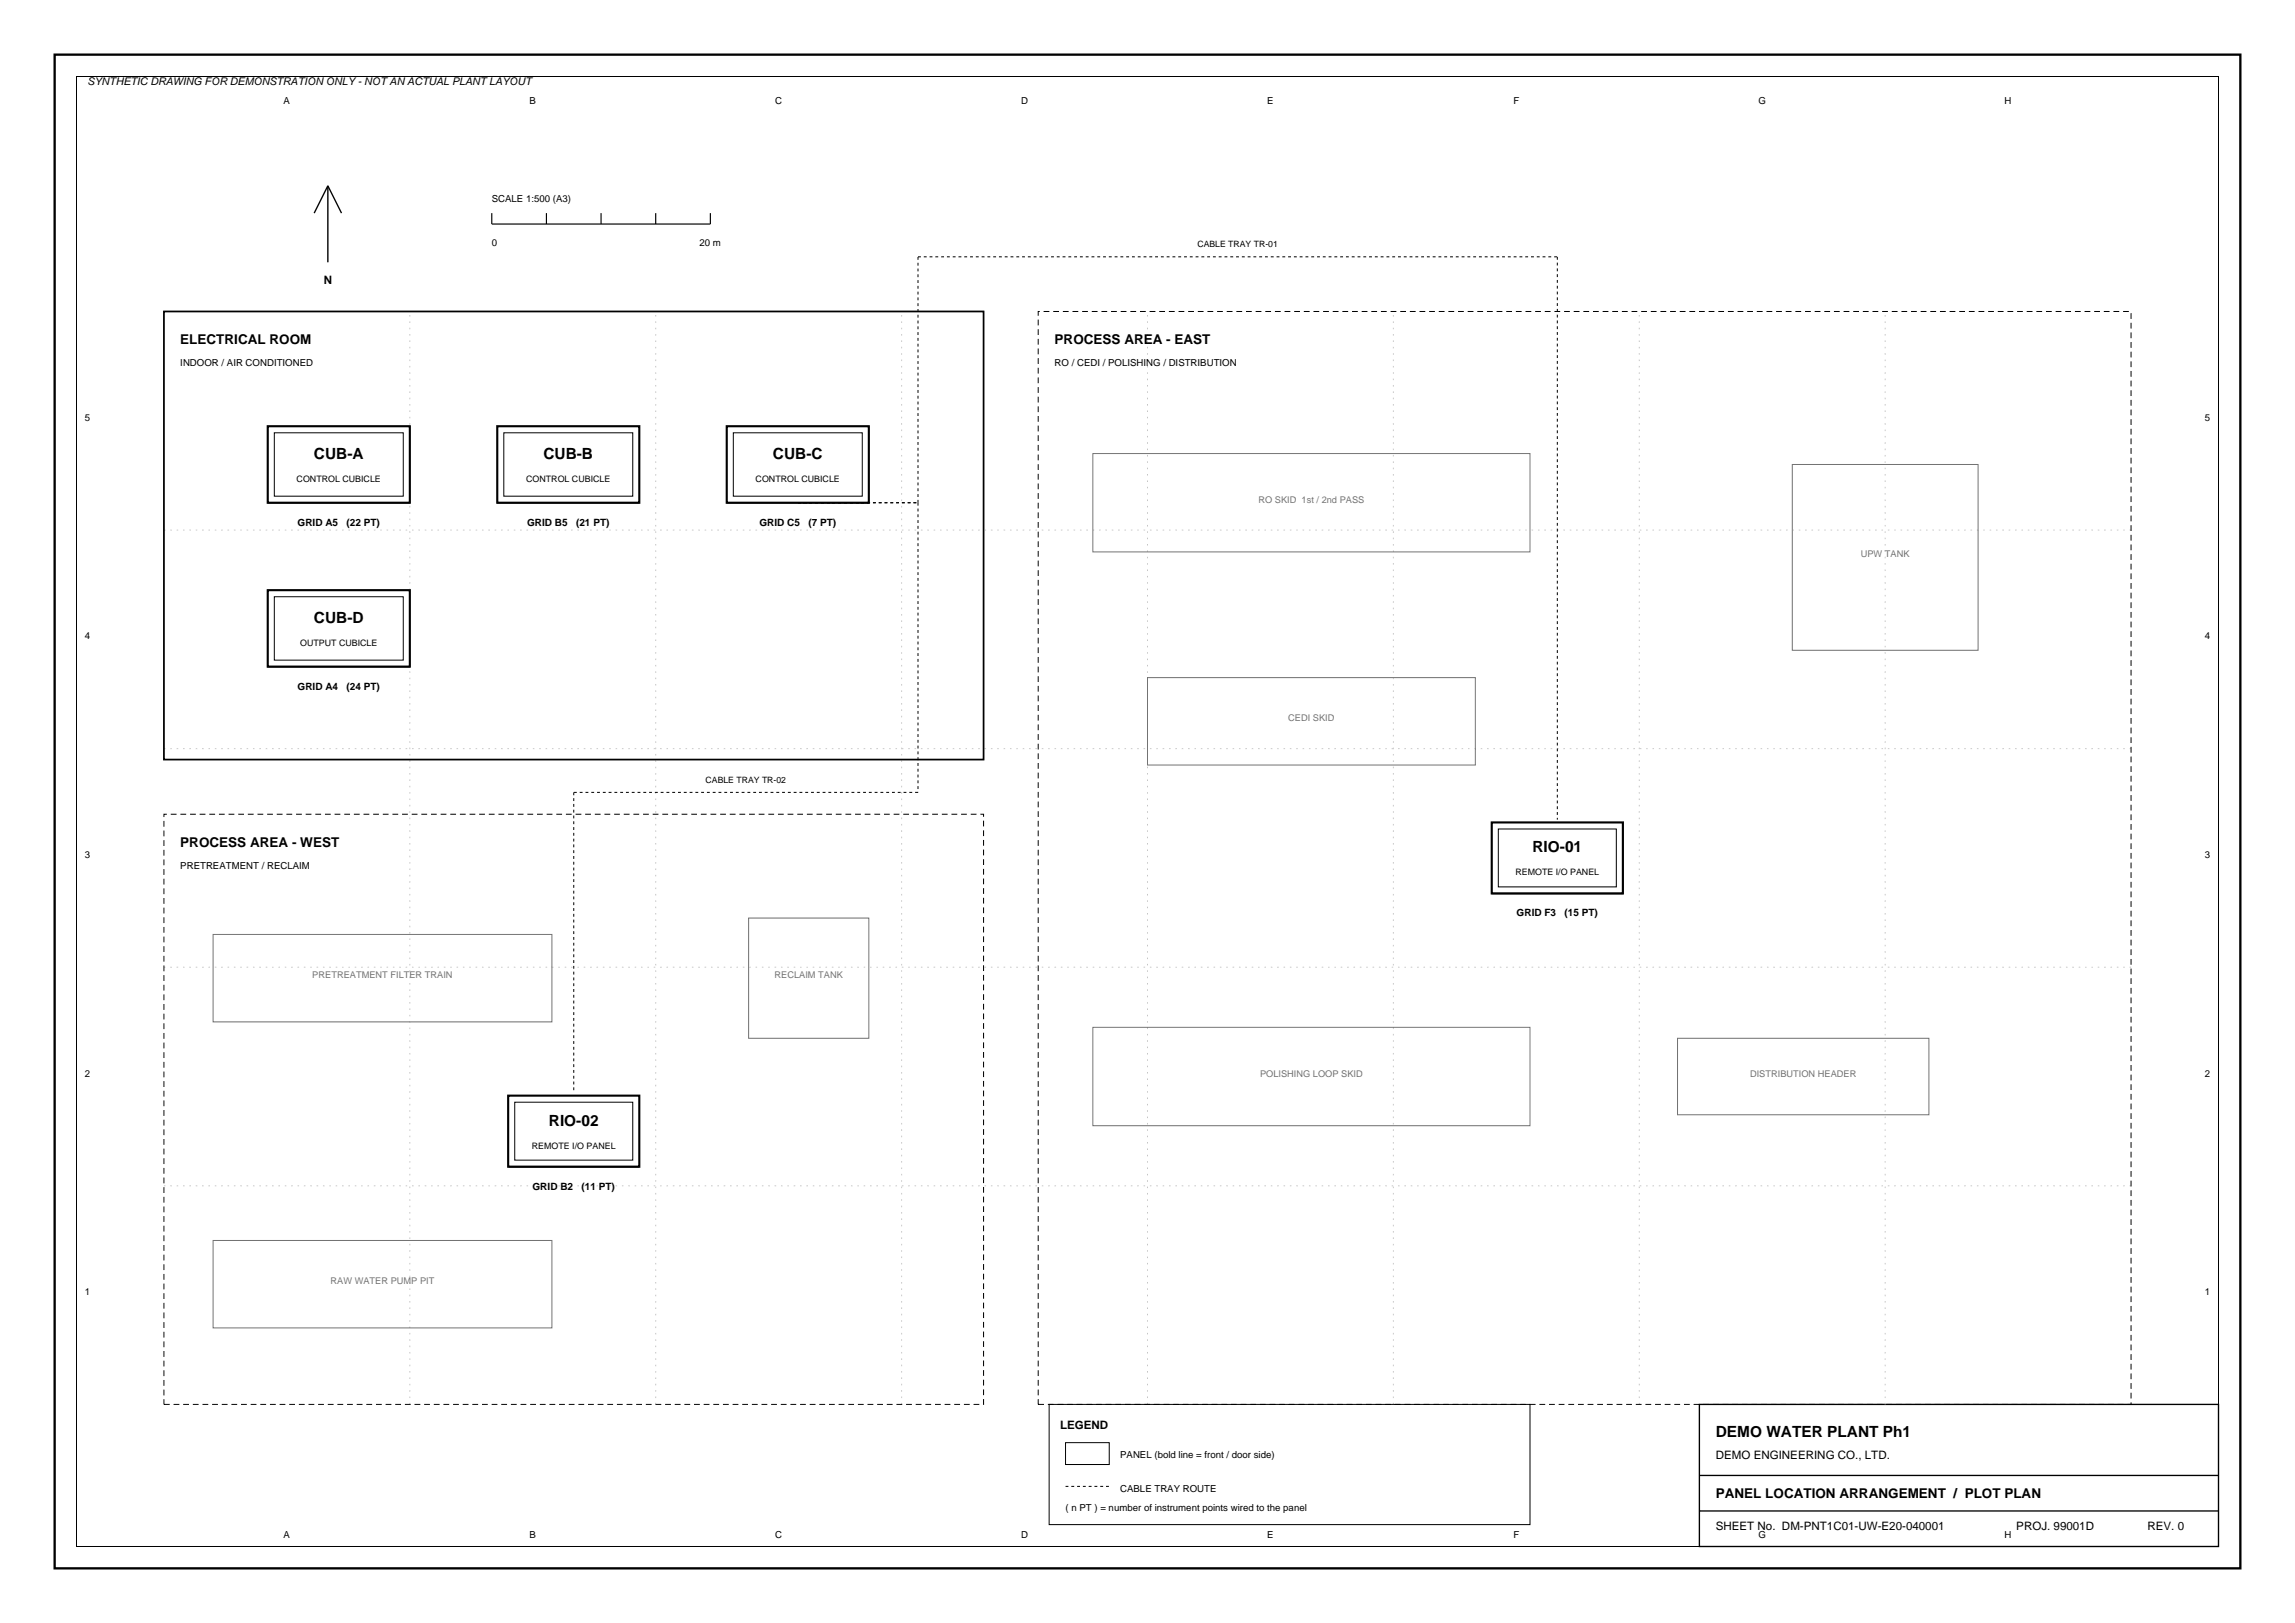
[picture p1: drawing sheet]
<svg xmlns="http://www.w3.org/2000/svg" width="420mm" height="297mm" viewBox="0 0 420 297" stroke-linecap="round" stroke-linejoin="round" font-family="sans-serif">
<defs><g id="words">
<g font-size="2.8">
<text x="57.5" y="84">CUB-A</text>
<text x="99.5" y="84">CUB-B</text>
<text x="141.5" y="84">CUB-C</text>
<text x="57.5" y="114">CUB-D</text>
<text x="280.5" y="156">RIO-01</text>
<text x="100.5" y="206">RIO-02</text>
<text x="314" y="263">DEMO WATER PLANT Ph1</text>
</g>
<g font-size="2.5">
<text x="33" y="63">ELECTRICAL ROOM</text>
<text x="193" y="63">PROCESS AREA - EAST</text>
<text x="33" y="155">PROCESS AREA - WEST</text>
<text x="314" y="274.2">PANEL LOCATION ARRANGEMENT / PLOT PLAN</text>
</g>
<g font-size="2.1">
<text x="59.2" y="52">N</text>
<text x="194" y="261.5">LEGEND</text>
<text x="314" y="267">DEMO ENGINEERING CO., LTD.</text>
<text x="314" y="280">SHEET No. DM-PNT1C01-UW-E20-040001</text>
<text x="369" y="280">PROJ. 99001D</text>
<text x="393" y="280">REV. 0</text>
</g>
<text font-size="1.9" x="16" y="15.5">SYNTHETIC DRAWING FOR DEMONSTRATION ONLY - NOT AN ACTUAL PLANT LAYOUT</text>
<g font-size="1.8">
<text x="51.9" y="19">A</text>
<text x="96.9" y="19">B</text>
<text x="141.9" y="19">C</text>
<text x="186.9" y="19">D</text>
<text x="231.9" y="19">E</text>
<text x="277" y="19">F</text>
<text x="321.8" y="19">G</text>
<text x="366.9" y="19">H</text>
<text x="90" y="37">SCALE 1:500 (A3)</text>
<text x="90" y="45">0</text>
<text x="128" y="45">20 m</text>
<text x="33" y="67">INDOOR / AIR CONDITIONED</text>
<text x="193" y="67">RO / CEDI / POLISHING / DISTRIBUTION</text>
<text x="15.5" y="77">5</text>
<text x="403.5" y="77">5</text>
<text x="54.5" y="96.2">GRID A5</text>
<text x="63.4" y="96.2">(22 PT)</text>
<text x="96.5" y="96.2">GRID B5</text>
<text x="105.4" y="96.2">(21 PT)</text>
<text x="139" y="96.2">GRID C5</text>
<text x="147.9" y="96.2">(7 PT)</text>
<text x="15.5" y="117">4</text>
<text x="403.5" y="117">4</text>
<text x="54.5" y="126.2">GRID A4</text>
<text x="63.4" y="126.2">(24 PT)</text>
<text x="15.5" y="157">3</text>
<text x="33" y="159">PRETREATMENT / RECLAIM</text>
<text x="403.5" y="157">3</text>
<text x="277.6" y="167.7">GRID F3</text>
<text x="286.3" y="167.7">(15 PT)</text>
<text x="15.5" y="197">2</text>
<text x="403.5" y="197">2</text>
<text x="97.5" y="217.7">GRID B2</text>
<text x="106.4" y="217.7">(11 PT)</text>
<text x="15.5" y="237">1</text>
<text x="403.5" y="237">1</text>
<text x="205" y="266.8">PANEL (bold line = front / door side)</text>
<text x="205" y="273">CABLE TRAY ROUTE</text>
<text x="51.9" y="281.5">A</text>
<text x="96.9" y="281.5">B</text>
<text x="141.9" y="281.5">C</text>
<text x="186.9" y="281.5">D</text>
<text x="195" y="276.5">( n PT ) = number of instrument points wired to the panel</text>
<text x="231.9" y="281.5">E</text>
<text x="277" y="281.5">F</text>
<text x="321.8" y="281.5">G</text>
<text x="366.9" y="281.5">H</text>
</g>
<g font-size="1.7" fill="#737373">
<text x="230.3" y="92">RO SKID 1st / 2nd PASS</text>
<text x="340.5" y="102">UPW TANK</text>
<text x="235.8" y="132">CEDI SKID</text>
<text x="57.2" y="179">PRETREATMENT FILTER TRAIN</text>
<text x="141.7" y="179">RECLAIM TANK</text>
<text x="230.6" y="197">POLISHING LOOP SKID</text>
<text x="320.3" y="197">DISTRIBUTION HEADER</text>
<text x="60.5" y="235">RAW WATER PUMP PIT</text>
</g>
<g font-size="1.6">
<text x="219.1" y="45.2">CABLE TRAY TR-01</text>
<text x="54.3" y="88.2">CONTROL CUBICLE</text>
<text x="96.3" y="88.2">CONTROL CUBICLE</text>
<text x="138.3" y="88.2">CONTROL CUBICLE</text>
<text x="54.9" y="118.2">OUTPUT CUBICLE</text>
<text x="129.1" y="143.2">CABLE TRAY TR-02</text>
<text x="277.3" y="160.2">REMOTE I/O PANEL</text>
<text x="97.3" y="210.2">REMOTE I/O PANEL</text>
</g>
</g></defs>
<path d="M10 10h400v277h-400z" fill="none" stroke="#000" stroke-width=".42"/>
<path d="M14 14h392v269h-392zM50.2 79.2h23.6v11.6h-23.6zM92.2 79.2h23.6v11.6h-23.6zM134.2 79.2h23.6v11.6h-23.6zM50.2 109.2h23.6v11.6h-23.6zM274.2 151.7h21.6v10.6h-21.6zM94.2 201.7h21.6v10.6h-21.6zM192 257h88v22h-88zM195 264h8v4h-8z" fill="none" stroke="#000" stroke-width=".18"/>
<path d="M60 34v14M60 34l-2.5 5M60 34l2.5 5M311 257h95v26h-95zM311 270h95M311 276.5h95" fill="none" stroke="#000" stroke-width=".25"/>
<path d="M30 97h360M30 137h360M30 177h360M30 217h360M75 257v-200M120 257v-200M165 257v-200M210 257v-200M255 257v-200M300 257v-200M345 257v-200" fill="none" stroke="#c7c7c7" stroke-width=".18" stroke-dasharray=".3 .9" stroke-linecap="butt"/>
<path d="M30 57h150v82h-150z" fill="none" stroke="#000" stroke-width=".32"/>
<path d="M190 57h200v200h-200zM30 149h150v108h-150z" fill="none" stroke="#000" stroke-width=".18" stroke-dasharray="1.1 .7" stroke-linecap="butt"/>
<path d="M200 83h80v18h-80zM328 85h34v34h-34zM210 124h60v16h-60zM39 171h62v16h-62zM137 168h22v22h-22zM200 188h80v18h-80zM307 190h46v14h-46zM39 227h62v16h-62z" fill="none" stroke="#737373" stroke-width=".18"/>
<path d="M168 47h117M285 47v103M146 92h22M168 92v-45M168 92v53M105 145v55M168 145h-63M195 272h8" fill="none" stroke="#000" stroke-width=".18" stroke-dasharray=".5 .5" stroke-linecap="butt"/>
<path d="M90 39v2h40v-2M100 39v2M110 39v2M120 39v2" fill="none" stroke="#000" stroke-width=".21"/>
<path d="M49 78h26v14h-26zM91 78h26v14h-26zM133 78h26v14h-26zM49 108h26v14h-26zM273 150.5h24v13h-24zM93 200.5h24v13h-24z" fill="none" stroke="#000" stroke-width=".39"/>
<path d="M49 92h26M91 92h26M133 92h26M49 122h26M273 163.5h24M93 213.5h24" fill="none" stroke="#000" stroke-width=".28"/>
<use href="#words"/>
</svg>
